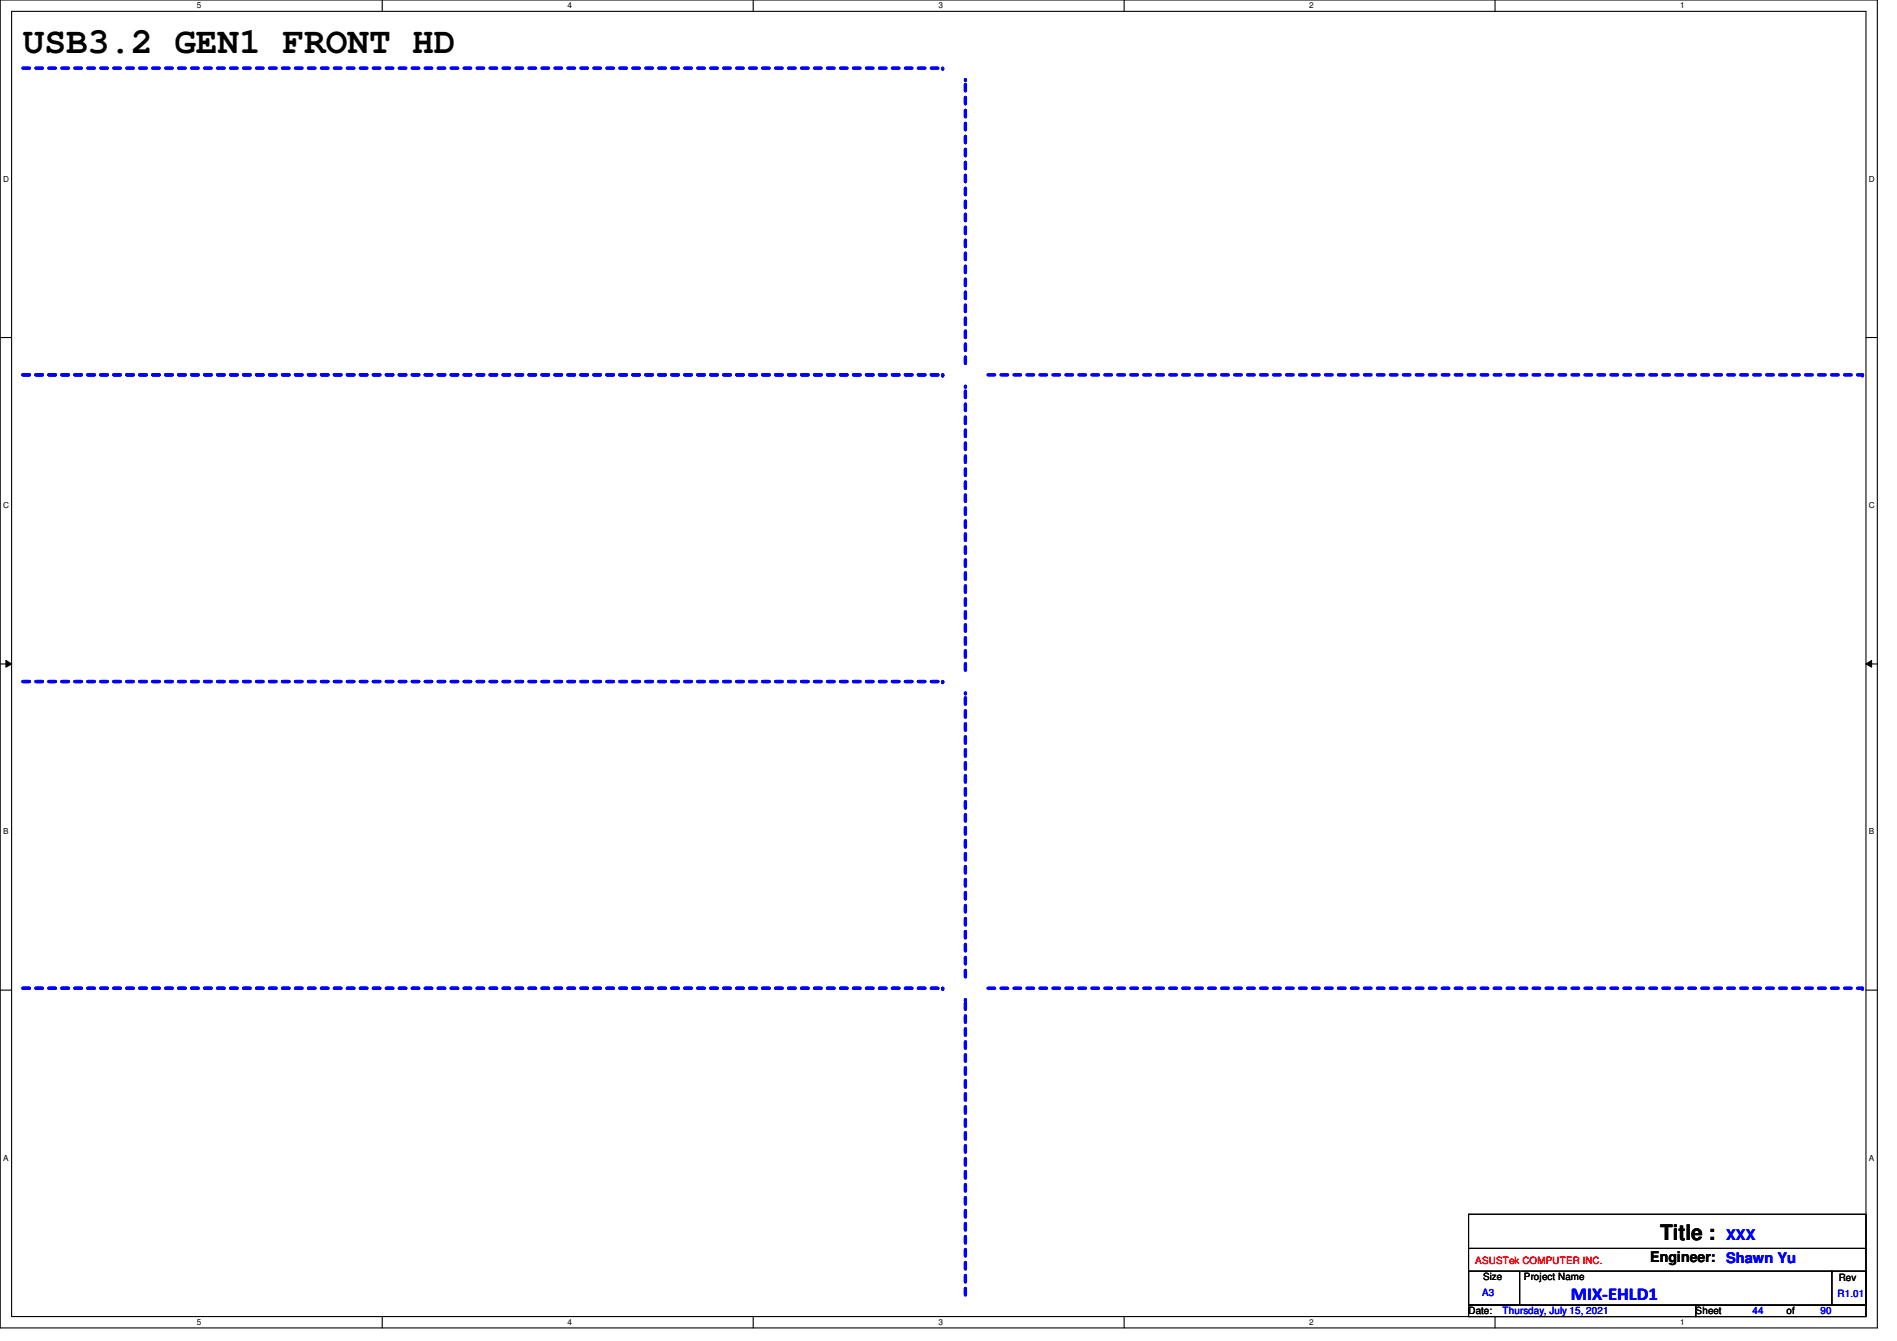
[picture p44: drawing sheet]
<svg xmlns="http://www.w3.org/2000/svg" width="297mm" height="210mm" viewBox="0 0 297 210" stroke-linecap="round" stroke-linejoin="round" font-family="sans-serif">
<defs><g id="words">
<text font-size="5.7" x="3.6" y="8.3">USB3.2 GEN1 FRONT HD</text>
<text font-size="3.3" x="260" y="194.1">Title :</text>
<text font-size="2.8" fill="#00f" x="246" y="203.5">MIX-EHLD1</text>
<text font-size="2.3" x="258.4" y="197.5">Engineer:</text>
<g font-size="2.3" fill="#00f">
<text x="270.3" y="194.1">XXX</text>
<text x="270.3" y="197.7">Shawn Yu</text>
</g>
<text font-size="1.6" fill="#f00" x="231" y="197.9">ASUSTek COMPUTER INC.</text>
<g font-size="1.6" fill="#00f">
<text x="232.1" y="202.9">A3</text>
<text x="287.7" y="203.1">R1.01</text>
<text x="235.3" y="205.7">Thursday, July 15, 2021</text>
<text x="274.4" y="205.7">44</text>
<text x="285.1" y="205.7">90</text>
</g>
<g font-size="1.6">
<text x="232.2" y="200.4">Size</text>
<text x="238.6" y="200.4">Project Name</text>
<text x="287.9" y="200.6">Rev</text>
<text x="230" y="205.7">Date:</text>
<text x="265.5" y="205.7">Sheet</text>
<text x="279.7" y="205.7">of</text>
</g>
<g font-size="1.3">
<text x="30.8" y="1.3">5</text>
<text x="88.9" y="1.3">4</text>
<text x="146.9" y="1.3">3</text>
<text x="205" y="1.3">2</text>
<text x="263.1" y="1.3">1</text>
<text x=".5" y="28.4">D</text>
<text x="292.6" y="28.4">D</text>
<text x=".5" y="79.5">C</text>
<text x="292.6" y="79.5">C</text>
<text x=".5" y="130.6">B</text>
<text x="292.6" y="130.6">B</text>
<text x=".5" y="181.7">A</text>
<text x="292.6" y="181.7">A</text>
<text x="30.8" y="207.4">5</text>
<text x="88.9" y="207.4">4</text>
<text x="146.9" y="207.4">3</text>
<text x="205" y="207.4">2</text>
<text x="263.1" y="207.4">1</text>
</g>
</g></defs>
<path d="M0 0h294v207.9h-294zM1.8 1.8h290.4v204.3h-290.4z" fill="none" stroke="#000" stroke-width=".17"/>
<g fill="#fff">
<path d="M30.8 .2h.7v1.4h-.7z"/>
<path d="M30.8 206.2h.7v1.4h-.7z"/>
</g>
<path d="M59.9 0v1.8M59.9 206.1v1.8" fill="none" stroke="#000" stroke-width=".17"/>
<g fill="#fff">
<path d="M88.9 .2h.6v1.4h-.6z"/>
<path d="M88.9 206.2h.6v1.4h-.6z"/>
</g>
<path d="M117.9 0v1.8M117.9 206.1v1.8" fill="none" stroke="#000" stroke-width=".17"/>
<g fill="#fff">
<path d="M146.9 .2h.7v1.4h-.7z"/>
<path d="M146.9 206.2h.7v1.4h-.7z"/>
</g>
<path d="M176 0v1.8M176 206.1v1.8" fill="none" stroke="#000" stroke-width=".17"/>
<g fill="#fff">
<path d="M205 .2h.7v1.4h-.7z"/>
<path d="M205 206.2h.7v1.4h-.7z"/>
</g>
<path d="M234.1 0v1.8M234.1 206.1v1.8" fill="none" stroke="#000" stroke-width=".17"/>
<g fill="#fff">
<path d="M263.1 .2h.7v1.4h-.7z"/>
<path d="M263.1 206.2h.7v1.4h-.7z"/>
<path d="M.5 27.3h.9v1.4h-.9z"/>
<path d="M292.6 27.3h.9v1.4h-.9z"/>
<path d="M.5 78.4h.9v1.4h-.9z"/>
<path d="M292.6 78.4h.9v1.4h-.9z"/>
</g>
<path d="M0 52.8h1.8M292.2 52.8h1.8" fill="none" stroke="#000" stroke-width=".17"/>
<g fill="#fff">
<path d="M.5 129.5h.8v1.4h-.8z"/>
<path d="M292.6 129.5h.9v1.4h-.9z"/>
</g>
<path d="M0 103.9h1.8M292.2 103.9h1.8" fill="none" stroke="#000" stroke-width=".17"/>
<path d="M.9 103.4l.9 .5-.9 .5zM292.2 103.9l.9-.5v1z" fill="#000"/>
<path d="M.9 103.4l.9 .5-.9 .5zM292.2 103.9l.9-.5v1z" fill="none" stroke="#000" stroke-width=".16"/>
<g fill="#fff">
<path d="M.5 180.5h.8v1.4h-.8z"/>
<path d="M292.6 180.5h.9v1.4h-.9z"/>
</g>
<path d="M0 155h1.8M292.2 155h1.8" fill="none" stroke="#000" stroke-width=".17"/>
<path d="M151.2 104.9v-44.4" fill="none" stroke="#00f" stroke-width=".51" stroke-dasharray="1 1"/>
<circle cx="151.2" cy="60.5" r=".25" fill="#00f" stroke-dasharray="1 1"/>
<path d="M151.2 104.9v-44.4" fill="none" stroke="#00f" stroke-width=".51" stroke-dasharray="1 1"/>
<circle cx="151.2" cy="60.5" r=".25" fill="#00f" stroke-dasharray="1 1"/>
<path d="M3.6 106.7h144" fill="none" stroke="#00f" stroke-width=".51" stroke-dasharray="1 1"/>
<circle cx="147.6" cy="106.7" r=".25" fill="#00f" stroke-dasharray="1 1"/>
<path d="M3.6 106.7h144" fill="none" stroke="#00f" stroke-width=".51" stroke-dasharray="1 1"/>
<circle cx="147.6" cy="106.7" r=".25" fill="#00f" stroke-dasharray="1 1"/>
<path d="M3.6 58.7h144" fill="none" stroke="#00f" stroke-width=".51" stroke-dasharray="1 1"/>
<circle cx="147.6" cy="58.7" r=".25" fill="#00f" stroke-dasharray="1 1"/>
<path d="M3.6 58.7h144" fill="none" stroke="#00f" stroke-width=".51" stroke-dasharray="1 1"/>
<circle cx="147.6" cy="58.7" r=".25" fill="#00f" stroke-dasharray="1 1"/>
<path d="M3.6 154.7h144" fill="none" stroke="#00f" stroke-width=".51" stroke-dasharray="1 1"/>
<circle cx="147.6" cy="154.7" r=".25" fill="#00f" stroke-dasharray="1 1"/>
<path d="M3.6 154.7h144" fill="none" stroke="#00f" stroke-width=".51" stroke-dasharray="1 1"/>
<circle cx="147.6" cy="154.7" r=".25" fill="#00f" stroke-dasharray="1 1"/>
<path d="M151.2 152.9v-44.4" fill="none" stroke="#00f" stroke-width=".51" stroke-dasharray="1 1"/>
<circle cx="151.2" cy="108.5" r=".25" fill="#00f" stroke-dasharray="1 1"/>
<path d="M151.2 152.9v-44.4" fill="none" stroke="#00f" stroke-width=".51" stroke-dasharray="1 1"/>
<circle cx="151.2" cy="108.5" r=".25" fill="#00f" stroke-dasharray="1 1"/>
<path d="M154.7 154.7h136.9" fill="none" stroke="#00f" stroke-width=".51" stroke-dasharray="1 1"/>
<circle cx="291.6" cy="154.7" r=".25" fill="#00f" stroke-dasharray="1 1"/>
<path d="M154.7 154.7h136.9" fill="none" stroke="#00f" stroke-width=".51" stroke-dasharray="1 1"/>
<circle cx="291.6" cy="154.7" r=".25" fill="#00f" stroke-dasharray="1 1"/>
<path d="M151.2 202.7v-46.2" fill="none" stroke="#00f" stroke-width=".51" stroke-dasharray="1 1"/>
<circle cx="151.2" cy="156.5" r=".25" fill="#00f" stroke-dasharray="1 1"/>
<path d="M151.2 202.7v-46.2" fill="none" stroke="#00f" stroke-width=".51" stroke-dasharray="1 1"/>
<circle cx="151.2" cy="156.5" r=".25" fill="#00f" stroke-dasharray="1 1"/>
<path d="M3.6 10.7h144" fill="none" stroke="#00f" stroke-width=".51" stroke-dasharray="1 1"/>
<circle cx="147.6" cy="10.7" r=".25" fill="#00f" stroke-dasharray="1 1"/>
<path d="M151.2 56.9v-44.5" fill="none" stroke="#00f" stroke-width=".51" stroke-dasharray="1 1"/>
<circle cx="151.2" cy="12.4" r=".25" fill="#00f" stroke-dasharray="1 1"/>
<path d="M151.2 56.9v-44.5" fill="none" stroke="#00f" stroke-width=".51" stroke-dasharray="1 1"/>
<circle cx="151.2" cy="12.4" r=".25" fill="#00f" stroke-dasharray="1 1"/>
<path d="M154.7 58.7h136.9" fill="none" stroke="#00f" stroke-width=".51" stroke-dasharray="1 1"/>
<circle cx="291.6" cy="58.7" r=".25" fill="#00f" stroke-dasharray="1 1"/>
<path d="M154.7 58.7h136.9" fill="none" stroke="#00f" stroke-width=".51" stroke-dasharray="1 1"/>
<circle cx="291.6" cy="58.7" r=".25" fill="#00f" stroke-dasharray="1 1"/>
<path d="M3.6 58.7h144" fill="none" stroke="#00f" stroke-width=".51" stroke-dasharray="1 1"/>
<circle cx="147.6" cy="58.7" r=".25" fill="#00f" stroke-dasharray="1 1"/>
<path d="M3.6 10.7h144" fill="none" stroke="#00f" stroke-width=".51" stroke-dasharray="1 1"/>
<circle cx="147.6" cy="10.7" r=".25" fill="#00f" stroke-dasharray="1 1"/>
<path d="M3.6 106.7h144" fill="none" stroke="#00f" stroke-width=".51" stroke-dasharray="1 1"/>
<circle cx="147.6" cy="106.7" r=".25" fill="#00f" stroke-dasharray="1 1"/>
<path d="M3.6 58.7h144" fill="none" stroke="#00f" stroke-width=".51" stroke-dasharray="1 1"/>
<circle cx="147.6" cy="58.7" r=".25" fill="#00f" stroke-dasharray="1 1"/>
<path d="M3.6 154.7h144" fill="none" stroke="#00f" stroke-width=".51" stroke-dasharray="1 1"/>
<circle cx="147.6" cy="154.7" r=".25" fill="#00f" stroke-dasharray="1 1"/>
<path d="M230 190.1h62.2v14.2h-62.2zM230 199h8v5.3h-8zM230 195.4h62.2M238.1 199h48.7M286.8 199h5.4v5.3h-5.4zM286.8 199h.1M292.2 195.4h.1M230 204.3h35.5v1.8h-35.5zM265.5 204.3h26.7v1.8h-26.7z" fill="none" stroke="#000" stroke-width=".17"/>
<use href="#words"/>
</svg>
